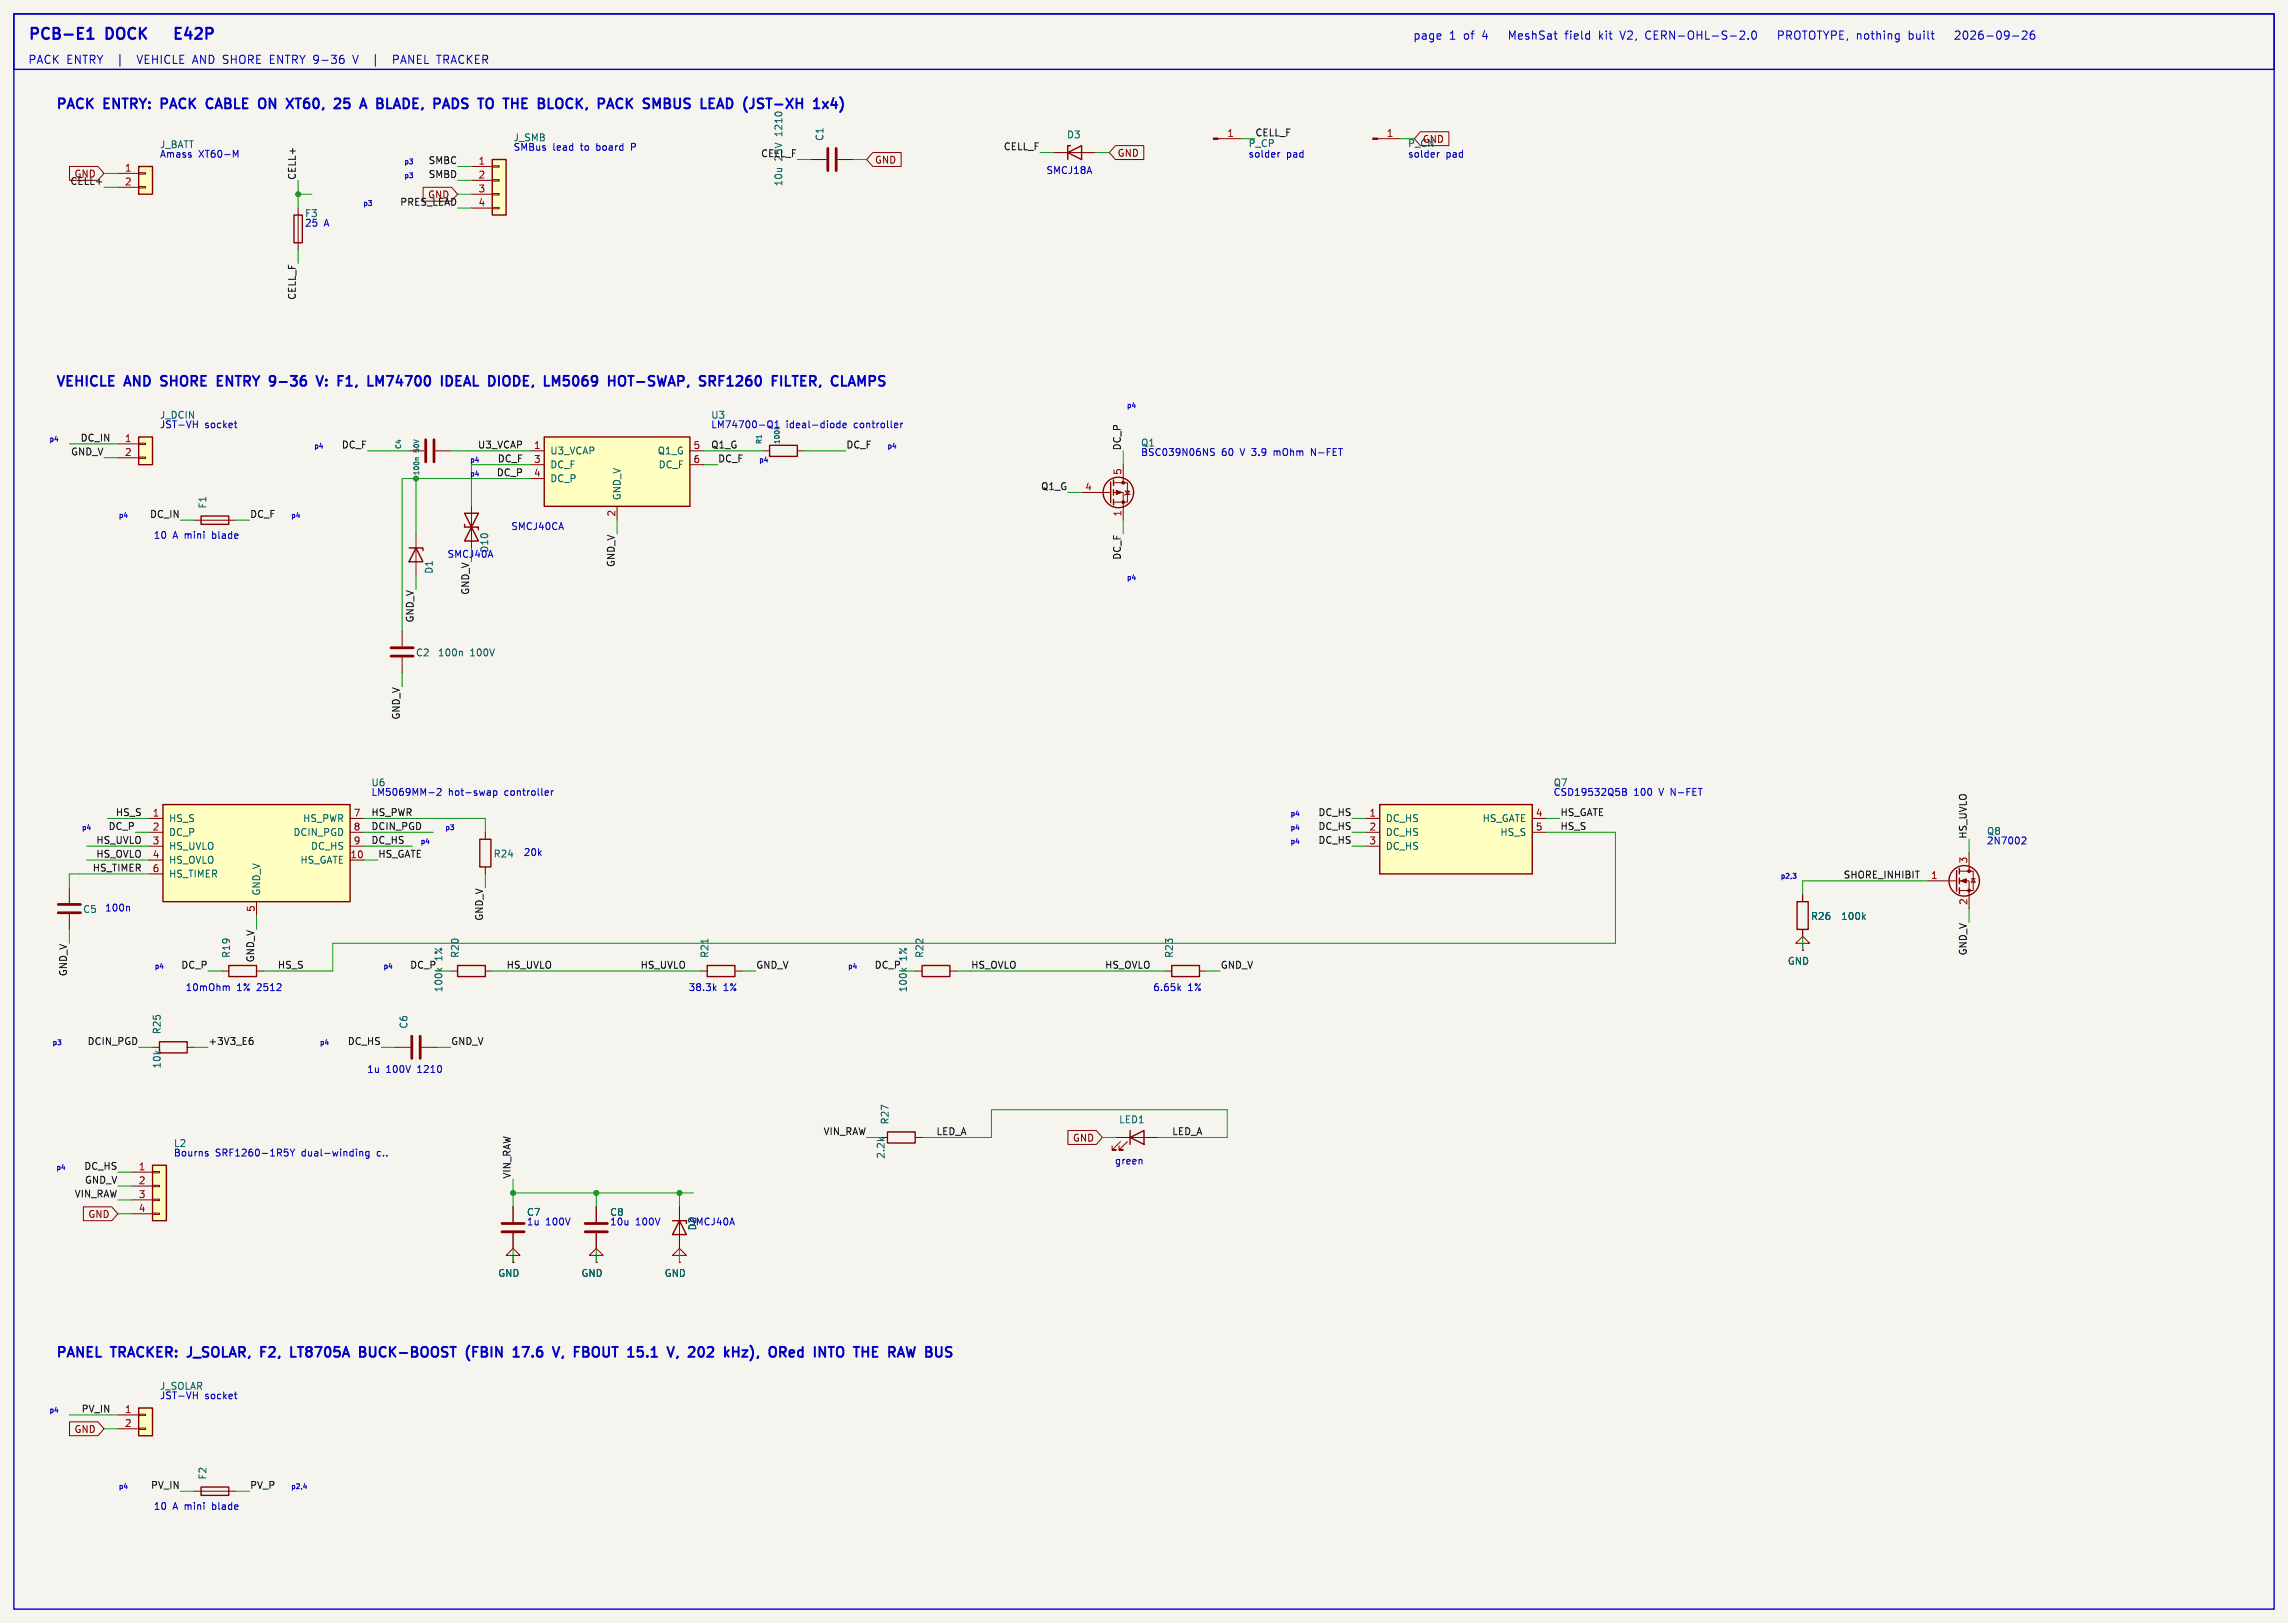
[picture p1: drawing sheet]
<svg xmlns="http://www.w3.org/2000/svg" width="419mm" height="297mm" viewBox="0 0 419 297" stroke-linecap="round" stroke-linejoin="round" font-family="sans-serif">
<defs><g id="words">
<g font-size="2.8" fill="#0000c2">
<text x="5.1" y="7.4">PCB-E1</text>
<text x="19.6" y="7.4">DOCK</text>
<text x="34.7" y="7.4">E42P</text>
</g>
<g font-size="2.5" fill="#0000c2">
<text x="10.2" y="20.1">PACK</text>
<text x="19.2" y="20.1">ENTRY:</text>
<text x="30.4" y="20.1">PACK</text>
<text x="39.4" y="20.1">CABLE ON</text>
<text x="55.6" y="20.1">XT60,</text>
<text x="65.1" y="20.1">25</text>
<text x="70.6" y="20.1">A</text>
<text x="74.2" y="20.1">BLADE,</text>
<text x="85.4" y="20.1">PADS</text>
<text x="94.3" y="20.1">TO</text>
<text x="99.7" y="20.1">THE</text>
<text x="106.7" y="20.1">BLOCK,</text>
<text x="118.3" y="20.1">PACK</text>
<text x="127.4" y="20.1">SMBUS</text>
<text x="138.6" y="20.1">LEAD (JST-XH</text>
<text x="10.2" y="70.9">VEHICLE</text>
<text x="23.1" y="70.9">AND</text>
<text x="30.4" y="70.9">SHORE</text>
<text x="41.4" y="70.9">ENTRY</text>
<text x="51.7" y="70.9">9-36</text>
<text x="61.2" y="70.9">V:</text>
<text x="65.7" y="70.9">F1,</text>
<text x="71.9" y="70.9">LM74700</text>
<text x="86" y="70.9">IDEAL</text>
<text x="95.4" y="70.9">DIODE,</text>
<text x="106.3" y="70.9">LM5069</text>
<text x="118.8" y="70.9">HOT-SWAP,</text>
<text x="136.2" y="70.9">SRF1260</text>
<text x="150.2" y="70.9">FILTER,</text>
<text x="161.8" y="70.9">CLAMPS</text>
<text x="10.2" y="248.7">PANEL</text>
<text x="20.6" y="248.7">TRACKER: J_SOLAR,</text>
<text x="49.3" y="248.7">F2,</text>
<text x="55.6" y="248.7">LT8705A</text>
<text x="68.9" y="248.7">BUCK-BOOST</text>
<text x="89.1" y="248.7">(FBIN</text>
<text x="98.5" y="248.7">17.6</text>
<text x="106.6" y="248.7">V,</text>
<text x="111.1" y="248.7">FBOUT</text>
<text x="121.7" y="248.7">15.1</text>
<text x="129.8" y="248.7">V,</text>
<text x="134.3" y="248.7">202</text>
<text x="141.5" y="248.7">kHz),</text>
<text x="150.4" y="248.7">ORed</text>
<text x="159.4" y="248.7">INTO</text>
<text x="167.5" y="248.7">THE</text>
<text x="174.5" y="248.7">RAW BUS</text>
</g>
<g font-size="2.1" fill="#0000c2">
<text x="5.1" y="11.8">PACK ENTRY</text>
<text x="21.6" y="11.8">|</text>
<text x="25.7" y="11.8">VEHICLE AND SHORE ENTRY 9-36</text>
<text x="73.9" y="11.8">PANEL TRACKER</text>
<text x="258.8" y="7.4">page</text>
<text x="265.4" y="7.4">1</text>
<text x="268.2" y="7.4">of</text>
<text x="271.7" y="7.4">4</text>
<text x="277" y="7.4">MeshSat</text>
<text x="287.5" y="7.4">field</text>
<text x="293.8" y="7.4">kit</text>
<text x="297.9" y="7.4">V2,</text>
<text x="302.6" y="7.4">CERN-OHL-S-2.0</text>
<text x="327.4" y="7.4">PROTOTYPE, nothing</text>
<text x="351.6" y="7.4">built</text>
<text x="360.6" y="7.4">2026-09-26</text>
</g>
<g font-size="1.8" fill="#0000c2">
<text x="29.2" y="29">Amass</text>
<text x="36.4" y="29">XT60-M</text>
<text x="94" y="27.7">SMBus</text>
<text x="101.3" y="27.7">lead</text>
<text x="106.5" y="27.7">to</text>
<text x="109.5" y="27.7">board</text>
<text x="116.1" y="27.7">P</text>
<text x="228.6" y="29">solder</text>
<text x="235.6" y="29">pad</text>
<text x="257.8" y="29">solder</text>
<text x="264.8" y="29">pad</text>
<text x="191.6" y="31.9">SMCJ18A</text>
<text x="55.8" y="41.6">25</text>
<text x="59.4" y="41.6">A</text>
<text x="29.2" y="78.5">JST-VH</text>
<text x="37.5" y="78.5">socket</text>
<text x="130.2" y="78.5">LM74700-Q1</text>
<text x="144" y="78.5">ideal-diode</text>
<text x="156.5" y="78.5">controller</text>
<text x="208.9" y="83.6">BSC039N06NS</text>
<text x="208.9" y="81.9">Q1</text>
<text x="223.7" y="83.6">60</text>
<text x="227.3" y="83.6">V 3.9</text>
<text x="233.8" y="83.6">mOhm</text>
<text x="240.8" y="83.6">N-FET</text>
<text x="28.1" y="98.8">10</text>
<text x="31.7" y="98.8">A mini</text>
<text x="39.1" y="98.8">blade</text>
<text x="89.6" y="101.3" transform="rotate(-90 89.6 101.3)">D10</text>
<text x="93.5" y="97.1">SMCJ40CA</text>
<text x="81.9" y="102.2">SMCJ40A</text>
<text x="67.9" y="145.8">LM5069MM-2</text>
<text x="82.1" y="145.8">hot-swap</text>
<text x="92.5" y="145.8">controller</text>
<text x="284.5" y="145.8">CSD19532Q5B</text>
<text x="284.5" y="144.2">Q7</text>
<text x="299.3" y="145.8">100</text>
<text x="304.1" y="145.8">V N-FET</text>
<text x="363.9" y="154.7">2N7002</text>
<text x="363.9" y="153.1">Q8</text>
<text x="95.8" y="156.8">20k</text>
<text x="19.1" y="167">100n</text>
<text x="33.9" y="181.6">10mOhm</text>
<text x="43.4" y="181.6">1%</text>
<text x="47.2" y="181.6">2512</text>
<text x="126" y="181.6">38.3k</text>
<text x="132.5" y="181.6">1%</text>
<text x="211.1" y="181.6">6.65k</text>
<text x="217.6" y="181.6">1%</text>
<text x="67.2" y="196.5">1u</text>
<text x="70.7" y="196.5">100V</text>
<text x="76.6" y="196.5">1210</text>
<text x="31.7" y="211.8">Bourns</text>
<text x="31.8" y="210.2">L2</text>
<text x="39.5" y="211.8">SRF1260-1R5Y</text>
<text x="55.4" y="211.8">dual-winding</text>
<text x="69.4" y="211.8">c..</text>
<text x="204.1" y="213.3">green</text>
<text x="96.4" y="224.5">1u</text>
<text x="99.9" y="224.5">100V</text>
<text x="111.6" y="224.5">10u</text>
<text x="116.4" y="224.5">100V</text>
<text x="126.1" y="224.5">SMCJ40A</text>
<text x="29.2" y="256.3">JST-VH</text>
<text x="29.2" y="254.7">J_SOLAR</text>
<text x="37.5" y="256.3">socket</text>
<text x="28.1" y="276.6">10</text>
<text x="31.7" y="276.6">A mini</text>
<text x="39.1" y="276.6">blade</text>
</g>
<g font-size="1.8" fill="#006464">
<text x="29.2" y="27.3">J_BATT</text>
<text x="94" y="26.1">J_SMB</text>
<text x="143.5" y="24.8" transform="rotate(-90 143.5 24.8)">1210</text>
<text x="151" y="25.9" transform="rotate(-90 151 25.9)">C1</text>
<text x="195.3" y="25.5">D3</text>
<text x="228.6" y="27.1">P_CP</text>
<text x="257.8" y="27.1">P_CN</text>
<text x="143.5" y="34.2" transform="rotate(-90 143.5 34.2)">10u</text>
<text x="55.8" y="39.9">F3</text>
<text x="29.2" y="76.9">J_DCIN</text>
<text x="130.2" y="76.9">U3</text>
<text x="100.7" y="83.4">U3_VCAP</text>
<text x="120.4" y="83.4">Q1_G</text>
<text x="100.7" y="86">DC_F</text>
<text x="100.7" y="88.5">DC_P</text>
<text x="120.6" y="86">DC_F</text>
<text x="38" y="93.2" transform="rotate(-90 38 93.2)">F1</text>
<text x="113.9" y="91.7" transform="rotate(-90 113.9 91.7)">GND_V</text>
<text x="79.5" y="105.2" transform="rotate(-90 79.5 105.2)">D1</text>
<text x="76.1" y="120.4">C2</text>
<text x="80.1" y="120.4">100n</text>
<text x="86.1" y="120.4">100V</text>
<text x="67.9" y="144.2">U6</text>
<text x="30.9" y="150.7">HS_S</text>
<text x="30.9" y="153.3">DC_P</text>
<text x="30.9" y="155.8">HS_UVLO</text>
<text x="53.7" y="153.3">DCIN_PGD</text>
<text x="55.4" y="150.7">HS_PWR</text>
<text x="56.9" y="155.8">DC_HS</text>
<text x="253.7" y="150.7">DC_HS</text>
<text x="253.7" y="153.3">DC_HS</text>
<text x="253.7" y="155.8">DC_HS</text>
<text x="271.5" y="150.7">HS_GATE</text>
<text x="274.7" y="153.3">HS_S</text>
<text x="30.9" y="158.3">HS_OVLO</text>
<text x="30.9" y="160.9">HS_TIMER</text>
<text x="54.9" y="158.3">HS_GATE</text>
<text x="90.3" y="157.2">R24</text>
<text x="15.1" y="167.4">C5</text>
<text x="47.9" y="164.1" transform="rotate(-90 47.9 164.1)">GND_V</text>
<text x="331.6" y="168.6">R26</text>
<text x="337.1" y="168.6">100k</text>
<text x="42.3" y="175.5" transform="rotate(-90 42.3 175.5)">R19</text>
<text x="84.2" y="175.5" transform="rotate(-90 84.2 175.5)">R20</text>
<text x="130" y="175.5" transform="rotate(-90 130 175.5)">R21</text>
<text x="169.3" y="175.5" transform="rotate(-90 169.3 175.5)">R22</text>
<text x="215" y="175.5" transform="rotate(-90 215 175.5)">R23</text>
<text x="327.4" y="176.8">GND</text>
<text x="81.2" y="181.8" transform="rotate(-90 81.2 181.8)">100k</text>
<text x="166.3" y="181.8" transform="rotate(-90 166.3 181.8)">100k</text>
<text x="29.6" y="189.5" transform="rotate(-90 29.6 189.5)">R25</text>
<text x="74.8" y="188.5" transform="rotate(-90 74.8 188.5)">C6</text>
<text x="29.6" y="195.8" transform="rotate(-90 29.6 195.8)">10k</text>
<text x="163" y="206" transform="rotate(-90 163 206)">R27</text>
<text x="204.9" y="205.9">LED1</text>
<text x="162.2" y="212.3" transform="rotate(-90 162.2 212.3)">2.2k</text>
<text x="96.4" y="222.8">C7</text>
<text x="111.7" y="222.8">C8</text>
<text x="127.7" y="225.4" transform="rotate(-90 127.7 225.4)">D2</text>
<text x="91.2" y="234">GND</text>
<text x="106.4" y="234">GND</text>
<text x="121.6" y="234">GND</text>
<text x="38" y="271" transform="rotate(-90 38 271)">F2</text>
</g>
<g font-size="1.8" fill="#0f0f0f">
<text x="139.3" y="28.9">CELL_F</text>
<text x="143.5" y="29.5" transform="rotate(-90 143.5 29.5)">25V</text>
<text x="183.8" y="27.6">CELL_F</text>
<text x="229.9" y="25.1">CELL_F</text>
<text x="12.8" y="33.9">CELL+</text>
<text x="13.5" y="32.7">GND</text>
<text x="54.3" y="33" transform="rotate(-90 54.3 33)">CELL+</text>
<text x="78.4" y="30.1">SMBC</text>
<text x="78.4" y="32.7">SMBD</text>
<text x="73.2" y="37.8">PRES_LEAD</text>
<text x="78.3" y="36.5">GND</text>
<text x="54.3" y="55" transform="rotate(-90 54.3 55)">CELL_F</text>
<text x="12.9" y="83.5">GND_V</text>
<text x="14.7" y="80.9">DC_IN</text>
<text x="62.5" y="82.2">DC_F</text>
<text x="87.5" y="82.2">U3_VCAP</text>
<text x="130.2" y="82.2">Q1_G</text>
<text x="154.9" y="82.2">DC_F</text>
<text x="205.4" y="82.6" transform="rotate(-90 205.4 82.6)">DC_P</text>
<text x="90.9" y="87.3">DC_P</text>
<text x="91.1" y="84.7">DC_F</text>
<text x="131.4" y="84.7">DC_F</text>
<text x="190.6" y="89.8">Q1_G</text>
<text x="27.4" y="94.9">DC_IN</text>
<text x="45.7" y="94.9">DC_F</text>
<text x="112.7" y="103.9" transform="rotate(-90 112.7 103.9)">GND_V</text>
<text x="205.4" y="102.6" transform="rotate(-90 205.4 102.6)">DC_F</text>
<text x="86" y="109" transform="rotate(-90 86 109)">GND_V</text>
<text x="75.9" y="114.1" transform="rotate(-90 75.9 114.1)">GND_V</text>
<text x="73.3" y="131.9" transform="rotate(-90 73.3 131.9)">GND_V</text>
<text x="21.1" y="149.5">HS_S</text>
<text x="67.9" y="149.5">HS_PWR</text>
<text x="241.4" y="149.5">DC_HS</text>
<text x="285.8" y="149.5">HS_GATE</text>
<text x="17.6" y="154.6">HS_UVLO</text>
<text x="19.8" y="152.1">DC_P</text>
<text x="67.9" y="152.1">DCIN_PGD</text>
<text x="67.9" y="154.6">DC_HS</text>
<text x="241.4" y="152.1">DC_HS</text>
<text x="241.4" y="154.6">DC_HS</text>
<text x="285.8" y="152.1">HS_S</text>
<text x="360.3" y="153.7" transform="rotate(-90 360.3 153.7)">HS_UVLO</text>
<text x="16.9" y="159.7">HS_TIMER</text>
<text x="17.6" y="157.1">HS_OVLO</text>
<text x="69.2" y="157.1">HS_GATE</text>
<text x="337.6" y="160.9">SHORE_INHIBIT</text>
<text x="88.6" y="168.7" transform="rotate(-90 88.6 168.7)">GND_V</text>
<text x="12.4" y="178.8" transform="rotate(-90 12.4 178.8)">GND_V</text>
<text x="33.1" y="177.5">DC_P</text>
<text x="46.6" y="176.3" transform="rotate(-90 46.6 176.3)">GND_V</text>
<text x="50.8" y="177.5">HS_S</text>
<text x="75" y="177.5">DC_P</text>
<text x="81.2" y="176" transform="rotate(-90 81.2 176)">1%</text>
<text x="92.7" y="177.5">HS_UVLO</text>
<text x="117.2" y="177.5">HS_UVLO</text>
<text x="138.4" y="177.5">GND_V</text>
<text x="160.1" y="177.5">DC_P</text>
<text x="166.3" y="176" transform="rotate(-90 166.3 176)">1%</text>
<text x="177.8" y="177.5">HS_OVLO</text>
<text x="202.3" y="177.5">HS_OVLO</text>
<text x="223.5" y="177.5">GND_V</text>
<text x="360.3" y="175" transform="rotate(-90 360.3 175)">GND_V</text>
<text x="15.9" y="191.4">DCIN_PGD</text>
<text x="38.1" y="191.4">+3V3_E6</text>
<text x="63.6" y="191.4">DC_HS</text>
<text x="82.5" y="191.4">GND_V</text>
<text x="150.7" y="207.9">VIN_RAW</text>
<text x="171.4" y="207.9">LED_A</text>
<text x="214.6" y="207.9">LED_A</text>
<text x="15.3" y="214.3">DC_HS</text>
<text x="93.6" y="215.9" transform="rotate(-90 93.6 215.9)">VIN_RAW</text>
<text x="13.6" y="219.4">VIN_RAW</text>
<text x="15.5" y="216.8">GND_V</text>
<text x="14.9" y="258.7">PV_IN</text>
<text x="27.6" y="272.7">PV_IN</text>
<text x="45.7" y="272.7">PV_P</text>
</g>
<g font-size="1.8" fill="#840000">
<text x="204.6" y="28.9">GND</text>
<text x="260.5" y="26.4">GND</text>
<text x="160.2" y="30.2">GND</text>
<text x="196.4" y="209.2">GND</text>
<text x="16.1" y="223.2">GND</text>
<text x="13.5" y="262.6">GND</text>
</g>
<g font-size="1.8" fill="#a90000">
<text x="224.7" y="25.1">1</text>
<text x="253.9" y="25.1">1</text>
<text x="22.8" y="31.5">1</text>
<text x="22.8" y="34">2</text>
<text x="87.6" y="30.2">1</text>
<text x="87.6" y="32.8">2</text>
<text x="87.6" y="35.3">3</text>
<text x="87.6" y="37.8">4</text>
<text x="22.8" y="81">1</text>
<text x="22.8" y="83.6">2</text>
<text x="97.7" y="82.3">1</text>
<text x="126.9" y="82.3">5</text>
<text x="97.7" y="84.8">3</text>
<text x="97.7" y="87.4">4</text>
<text x="126.9" y="84.8">6</text>
<text x="198.7" y="89.9">4</text>
<text x="205.5" y="87.1" transform="rotate(-90 205.5 87.1)">5</text>
<text x="112.8" y="94.7" transform="rotate(-90 112.8 94.7)">2</text>
<text x="205.5" y="94.7" transform="rotate(-90 205.5 94.7)">1</text>
<text x="27.9" y="149.6">1</text>
<text x="64.7" y="149.6">7</text>
<text x="250.8" y="149.6">1</text>
<text x="281.2" y="149.6">4</text>
<text x="27.9" y="152.1">2</text>
<text x="27.9" y="154.7">3</text>
<text x="64.7" y="152.1">8</text>
<text x="64.7" y="154.7">9</text>
<text x="250.8" y="152.1">2</text>
<text x="250.8" y="154.7">3</text>
<text x="281.2" y="152.1">5</text>
<text x="27.9" y="157.2">4</text>
<text x="27.9" y="159.8">6</text>
<text x="64.1" y="157.2">10</text>
<text x="353.6" y="161">1</text>
<text x="360.4" y="158.2" transform="rotate(-90 360.4 158.2)">3</text>
<text x="46.7" y="167.1" transform="rotate(-90 46.7 167.1)">5</text>
<text x="360.4" y="165.8" transform="rotate(-90 360.4 165.8)">2</text>
<text x="25.3" y="214.4">1</text>
<text x="25.3" y="216.9">2</text>
<text x="25.3" y="219.5">3</text>
<text x="25.3" y="222">4</text>
<text x="22.8" y="258.8">1</text>
<text x="22.8" y="261.4">2</text>
</g>
<g font-size="1.3" fill="#0000c2">
<text x="74" y="32.7">p3</text>
<text x="74" y="30.1">p3</text>
<text x="66.5" y="37.8">p3</text>
<text x="206.3" y="74.8">p4</text>
<text x="9" y="80.9">p4</text>
<text x="57.5" y="82.2">p4</text>
<text x="143" y="81.4" transform="rotate(-90 143 81.4)">100k</text>
<text x="162.5" y="82.2">p4</text>
<text x="86" y="87.3">p4</text>
<text x="86" y="84.7">p4</text>
<text x="139" y="84.7">p4</text>
<text x="21.7" y="94.9">p4</text>
<text x="53.2" y="94.9">p4</text>
<text x="206.3" y="106.3">p4</text>
<text x="236.3" y="149.5">p4</text>
<text x="14.9" y="152.1">p4</text>
<text x="77" y="154.6">p4</text>
<text x="81.5" y="152.1">p3</text>
<text x="236.3" y="152.1">p4</text>
<text x="236.3" y="154.6">p4</text>
<text x="326.1" y="160.9">p2,3</text>
<text x="28.3" y="177.5">p4</text>
<text x="70.2" y="177.5">p4</text>
<text x="155.3" y="177.5">p4</text>
<text x="9.5" y="191.4">p3</text>
<text x="58.5" y="191.4">p4</text>
<text x="10.3" y="214.3">p4</text>
<text x="9" y="258.7">p4</text>
<text x="21.7" y="272.7">p4</text>
<text x="53.2" y="272.7">p2,4</text>
</g>
<g font-size="1.3" fill="#006464">
<text x="73.7" y="82.3" transform="rotate(-90 73.7 82.3)">C4</text>
<text x="77" y="82.8" transform="rotate(-90 77 82.8)">50V</text>
<text x="139.7" y="81.4" transform="rotate(-90 139.7 81.4)">R1</text>
<text x="77" y="87.1" transform="rotate(-90 77 87.1)">100n</text>
</g>
</g></defs>
<path d="M0 0h419.1v297.2h-419.1z" fill="#f5f4ef" stroke="#f5f4ef" stroke-width=".18"/>
<path d="M151.6 27.2v4M153.2 27.2v4" fill="none" stroke="#840000" stroke-width=".51"/>
<g fill="none" stroke="#840000" stroke-width=".18">
<path d="M148.6 29.2h2.8M153.4 29.2h2.8M193 27.9h7.7M139.7 82.6h1.3M146 82.6h1.3M198.1 90.2h5.4M204 88.4h2.5v3.5h-2.5M204 90.2h1.7v5.1M205.7 85.1v3.3M206.1 89.9h.8l-.4 .7zM207 90.4l-.1 .2h-.8l-.1 .1M213.4 177.8h1.2"/>
<path d="M219.7 177.8h1.3M27.9 191.8h1.3M34.3 191.8h1.3"/>
</g>
<g fill="none" stroke="#840000" stroke-width=".25">
<path d="M195.6 27.9l2.5-1.2v2.5zM196.1 26.7h-.5v2.5M141 81.5h5v2.1h-5zM203.5 88.3v3.8M204 87.9v1M204 89.7v1M204 91.4v1.1M214.6 176.8h5.1v2h-5.1zM29.2 190.8h5.1v2h-5.1z"/>
<circle cx="204.9" cy="90.2" r="2.79"/>
</g>
<g fill="#840000" stroke="#840000" stroke-width=".18">
<path d="M204.5 89.8l1 .4-1 .4z"/>
<circle cx="205.7" cy="88.4" r=".25"/>
<circle cx="205.7" cy="91.9" r=".25"/>
</g>
<path d="M142.1 78.2l.4 .3M142.7 78.2l-.3 .2" fill="none" stroke="#006464" stroke-width=".18"/>
<path d="M99.7 80h26.7v12.7h-26.7z" fill="#ffffc2"/>
<path d="M36.8 94.5h5.1v1.5h-5.1zM99.7 80h26.7v12.7h-26.7zM74.9 100.3h2.6v.5M76.2 100.3l1.3 2.6h-2.6z" fill="none" stroke="#840000" stroke-width=".25"/>
<path d="M35.6 95.3h7.6M76.2 97.8v7.6M97.1 82.6h2.6M97.1 85.1h2.6M97.1 87.6h2.6M113 92.7v2.6M126.4 82.6h2.5M126.4 85.1h2.5M73.7 115.6v2.8M73.7 120.4v2.8" fill="none" stroke="#840000" stroke-width=".18"/>
<path d="M71.6 118.6h4.1M71.6 120.1h4.1" fill="none" stroke="#840000" stroke-width=".51"/>
<path d="M84.5 119.2l.2 .2v.7" fill="none" stroke="#006464" stroke-width=".18"/>
<path d="M90.2 29.2h2.5v10.2h-2.5z" fill="#ffffc2"/>
<g fill="none" stroke="#840000" stroke-width=".25">
<path d="M53.8 39.4h1.6v5.1h-1.6zM90.2 29.2h2.5v10.2h-2.5zM85.1 94l2.5 5.1h-2.5l2.5-5.1zM85.1 96v.5h2.5v.5M87.9 153.7h2v5.1h-2zM358.4 159.4v3.8M358.9 159v1M41.9 176.8h5.1v2h-5.1zM83.8 176.8h5.1v2h-5.1zM329.2 165.1h2v5.1h-2zM358.9 160.8v1M358.9 162.6v1"/>
<circle cx="359.8" cy="161.3" r="2.79"/>
</g>
<g fill="none" stroke="#840000" stroke-width=".18">
<path d="M54.6 38.1v7.6M86.4 30.5h3.8M86.4 33h3.8M86.4 35.6h3.8M86.4 38.1h3.8M90.2 30.4h1.2v.2h-1.2zM90.2 32.9h1.2v.2h-1.2zM90.2 35.4h1.2v.3h-1.2zM90.2 38h1.2v.2h-1.2zM74.9 82.6h2.8M79.8 82.6h2.7M86.4 92.7v7.6"/>
<path d="M88.9 152.4v1.3M88.9 158.8v1.2M358.9 159.5h2.5v3.6h-2.5M360.7 156.2v3.3M12.7 162.6v2.8M12.7 167.4v2.8M40.6 177.8h1.3M47 177.8h1.3M82.5 177.8h1.3M88.9 177.8h1.3M330.2 163.8v1.3M330.2 170.2v1.3"/>
<path d="M353.1 161.3h5.3M358.9 161.3h1.8v5.1M361.1 160.9h.7M361.4 160.9l.4 .6h-.7zM72.4 191.8h2.8M77.2 191.8h2.8"/>
</g>
<path d="M78 80.5v4.1M79.5 80.5v4.1M10.7 165.6h4M10.7 167.1h4M75.4 189.7v4.1M77 189.7v4.1" fill="none" stroke="#840000" stroke-width=".51"/>
<path d="M76.7 83.8h-.5l-.1 .3M80.1 177.3l.5 .5M80.9 177.3l-.4 .3M341.3 167.9l.4 .5M341.7 167.5l-.5 .5" fill="none" stroke="#006464" stroke-width=".18"/>
<g fill="#840000" stroke="#840000" stroke-width=".18">
<path d="M359.2 161.3l1-.4v.8z"/>
<circle cx="360.7" cy="159.5" r=".25"/>
<circle cx="360.7" cy="163.1" r=".25"/>
</g>
<path d="M29.9 147.3h34.2v17.8h-34.2z" fill="#ffffc2"/>
<path d="M29.9 147.3h34.2v17.8h-34.2zM129.5 176.8h5.1v2h-5.1zM168.9 176.8h5.1v2h-5.1zM162.6 207.3h5v2h-5zM207 208.3l2.5-1.3v2.6zM207 207v2.6M123.2 223.5h2.5v.5M124.5 223.5l1.2 2.6h-2.5zM36.8 272.3h5.1v1.5h-5.1z" fill="none" stroke="#840000" stroke-width=".25"/>
<g fill="none" stroke="#840000" stroke-width=".18">
<path d="M223.1 25.4h4.2M252.3 25.4h4.2M27.3 149.9h2.6M27.3 152.4h2.6M27.3 154.9h2.6M27.3 157.5h2.6M64.1 149.9h2.6M64.1 152.4h2.6M64.1 154.9h2.6M64.1 157.5h2.6M27.3 160h2.6M47 165.1v2.5"/>
<path d="M128.3 177.8h1.2M134.6 177.8h1.3M167.6 177.8h1.3M174 177.8h1.3M161.3 208.3h1.3M167.6 208.3h1.3M204.5 208.3h7.6M205.2 209l-1.5 1.6h.8h-.8v-.8M206.5 209l-1.5 1.6h.7h-.7v-.8M94 229.9h1.2l-1.2-1.3-1.3 1.3h1.3v1.2M94 231.1h.1M109.2 229.9h1.3l-1.3-1.3-1.3 1.3h1.3v1.2"/>
<path d="M109.2 231.1h.1M109.2 221v2.8M109.2 225.8v2.8M124.5 229.9h1.2l-1.2-1.3-1.3 1.3h1.3v1.2M124.5 231.1h.1M124.5 221v7.6M35.6 273.1h7.6"/>
</g>
<path d="M129.7 172v.7M165.2 177.3l.5 .5M166 177.3l-.4 .3" fill="none" stroke="#006464" stroke-width=".18"/>
<path d="M107.2 224h4.1M107.2 225.6h4.1" fill="none" stroke="#840000" stroke-width=".51"/>
<g fill="#840000" stroke="#840000" stroke-width=".18">
<path d="M251.5 25.3h.8v.2h-.8z"/>
<path d="M222.2 25.3h.9v.2h-.9z"/>
</g>
<path d="M25.4 257.8h2.5v5.1h-2.5z" fill="#ffffc2"/>
<path d="M25.4 257.8h2.5v5.1h-2.5z" fill="none" stroke="#840000" stroke-width=".25"/>
<path d="M94 221v2.8M94 225.8v2.8M21.6 259.1h3.8M25.4 259h1.3v.2h-1.3zM21.6 261.6h3.8M25.4 261.5h1.3v.2h-1.3z" fill="none" stroke="#840000" stroke-width=".18"/>
<path d="M91.9 224h4.1M91.9 225.6h4.1" fill="none" stroke="#840000" stroke-width=".51"/>
<path d="M27.9 213.4h2.6v10.1h-2.6z" fill="#ffffc2"/>
<path d="M27.9 213.4h2.6v10.1h-2.6z" fill="none" stroke="#840000" stroke-width=".25"/>
<path d="M24.1 214.6h3.8M24.1 217.2h3.8M24.1 219.7h3.8M27.9 214.5h1.3v.3h-1.3zM27.9 217h1.3v.3h-1.3zM27.9 219.6h1.3v.2h-1.3zM24.1 222.3h3.8M27.9 222.1h1.3v.3h-1.3z" fill="none" stroke="#840000" stroke-width=".18"/>
<path d="M252.7 147.3h28v12.7h-28z" fill="#ffffc2"/>
<path d="M252.7 147.3h28v12.7h-28z" fill="none" stroke="#840000" stroke-width=".25"/>
<path d="M250.2 149.9h2.5M250.2 152.4h2.5M250.2 154.9h2.5M280.7 149.9h2.5M280.7 152.4h2.5" fill="none" stroke="#840000" stroke-width=".18"/>
<path d="M25.4 30.5h2.5v5.1h-2.5z" fill="#ffffc2"/>
<path d="M25.4 30.5h2.5v5.1h-2.5z" fill="none" stroke="#840000" stroke-width=".25"/>
<path d="M21.6 31.8h3.8M21.6 34.3h3.8M25.4 31.6h1.3v.3h-1.3zM25.4 34.2h1.3v.2h-1.3zM330.2 172.7h1.3l-1.3-1.2-1.3 1.2h1.3v1.3M330.2 174h.1" fill="none" stroke="#840000" stroke-width=".18"/>
<path d="M25.4 80h2.5v5.1h-2.5z" fill="#ffffc2"/>
<path d="M25.4 80h2.5v5.1h-2.5z" fill="none" stroke="#840000" stroke-width=".25"/>
<g fill="none" stroke="#840000" stroke-width=".18">
<path d="M12.7 30.5h5.2l1.1 1.3-1.1 1.2h-5.2zM77.5 34.3h5.2l1.1 1.3-1.1 1.2h-5.2zM159.9 27.9h5.2v2.6h-5.2l-1.2-1.3zM204.3 26.7h5.2v2.5h-5.2l-1.1-1.3zM260.2 24.1h5.2v2.6h-5.2l-1.1-1.3zM21.6 81.3h3.8M21.6 83.8h3.8M25.4 81.2h1.3v.2h-1.3zM25.4 83.7h1.3v.2h-1.3zM330.2 174h.1M330.2 163.8v1.3M330.2 170.2v1.3"/>
<path d="M195.6 207h5.2l1.1 1.3-1.1 1.3h-5.2zM15.3 221h5.2l1.1 1.3-1.1 1.2h-5.2zM94 231.1h.1M94 221v2.8M94 225.8v2.8M109.2 231.1h.1M109.2 221v2.8M109.2 225.8v2.8M124.5 231.1h.1M124.5 221v2.5M124.5 226.1v2.5M12.7 260.3h5.2l1.1 1.3-1.1 1.3h-5.2z"/>
</g>
<path d="M45.9 190.5h.2l.3 .2-.1 .4-.4 .2M46.2 190h-.3" fill="none" stroke="#0f0f0f" stroke-width=".18"/>
<g fill="none" stroke="#009600" stroke-width=".18">
<path d="M19 34.3h2.6M19 31.8h2.6M54.6 35.6h2.5M54.6 33v5.1M83.8 33h2.6M83.8 35.6h2.6M83.8 38.1h2.6M83.8 30.5h2.6M146 29.2h2.6M156.2 29.2h2.5M190.5 27.9h2.5M200.7 27.9h2.5"/>
<path d="M227.3 25.4h2.6M256.5 25.4h2.6M54.6 45.7v2.6M12.7 81.3h8.9M19 83.8h2.6M33 95.3h2.6M43.2 95.3h2.5M67.3 82.6h7.6M76.2 87.6v10.2M82.5 82.6h14.6M97.1 87.6h-23.4v28M97.1 85.1h-10.7v7.6"/>
<path d="M113 95.3v2.5M128.9 82.6h10.8M128.9 85.1h2.5M147.3 82.6h7.6M195.6 90.2h2.5M205.7 82.6v2.5M205.7 95.3v2.5M76.2 105.4v2.6M86.4 100.3v2.6M73.7 123.2v2.5M15.9 154.9h11.4M15.9 157.5h11.4"/>
<path d="M19.7 149.9h7.6M24.8 152.4h2.5M66.7 149.9h22.2v2.5M66.7 152.4h12.7M66.7 154.9h8.9M66.7 157.5h2.5M247.6 149.9h2.6M247.6 152.4h2.6M247.6 154.9h2.6M283.2 149.9h2.5M283.2 152.4h12.7v20.3h-234.9v5.1h-12.7M360.7 153.7v2.5"/>
<path d="M12.7 170.2v2.5M27.3 160h-14.6v2.6M38.1 177.8h2.5M47 167.6v2.6M80 177.8h2.5M88.9 160v2.6M90.2 177.8h38.1M135.9 177.8h2.5M165.1 177.8h2.5M175.3 177.8h38.1M221 177.8h2.5M330.2 171.5v2.5"/>
<path d="M353.1 161.3h-22.9v2.5M360.7 166.4v2.5M25.4 191.8h2.5M35.6 191.8h2.5M69.8 191.8h2.6M80 191.8h2.5M21.6 217.2h2.5M21.6 219.7h2.5M21.6 214.6h2.5M94 215.9v5.1M94 218.4h33M109.2 218.4v2.6"/>
<path d="M124.5 218.4v2.6M158.7 208.3h2.6M168.9 208.3h12.7v-5.1h43.2v5.1h-12.7M201.9 208.3h2.6M21.6 222.3h2.5M94 228.6v2.5M109.2 228.6v2.5M124.5 228.6v2.5M12.7 259.1h8.9M19 261.6h2.6M33 273.1h2.6M43.2 273.1h2.5"/>
</g>
<g fill="none" stroke="#0000c2" stroke-width=".18">
<path d="M64.6 10.1l.5 1.5 .5-1.5M68.8 10v2.1M72.1 10.9l.7-.1 .2-.2-.1-.3-.2-.2h-.6v1.5M286.7 6.2h.5M293 5.7v1.5M293.2 6.6l.4 .6M293.6 6.2l-.6 .5M296.7 5.7l.5 1.5M301.5 6.8l.2 .3 .4 .1M302.1 5.7h-.4l-.2 .3M320.2 7v.2M321 5.8l.2-.1a.8 .8 0 0 1 .5 .7 .8 .8 0 0 1-.5 .8l-.2-.2-.1-.4z"/>
<path d="M325.8 6.5l.7-.1 .2-.2-.1-.4-.2-.1h-.6v1.5M349.7 6.2h.5l.2 .3v.4l-.1 .2h-.6M349.7 5.7v1.5M358.2 5.8l.5-.1 .2 .1 .1 .3-.9 1.1h.9M359.9 5.7a.94 .94 0 0 0 0 1.5M371.9 6.5l.3-.3 .4 .1 .1 .2v.4l-.3 .3-.4-.1-.1-.2M372.6 5.7a.59 .59 0 0 0-.7 .6M42.7 27.5l.5 .9 .4-.9v1.3M234.1 27.9v.9M234.4 27.9l-.3 .3M263.3 27.9v.9M263.7 27.9l-.4 .3"/>
<path d="M35.4 77.7h.7M36.1 77.1v1.2M42.9 77.5h.5M43.2 78.3h.2M140.7 77.2l.2-.1a.43 .43 0 0 1 .6 .4v.4a.43 .43 0 0 1-.3 .4 .43 .43 0 0 1-.5-.2M140.9 78l.6 .4M142 77.4l.3-.3v1.2M153.9 77.5h-.4l-.2 .2 .1 .6h.5M153.9 77.1v1.2M154.4 77.9l.6-.1v-.3h-.4l-.2 .2 .1 .6h.5M164.4 77.5v.3l-.6 .1M165 77.5v.8"/>
<path d="M165.4 77.5l-.4 .2M221.7 82.5l.7 .5-.2 .4-.5-.1M222.4 82.2l-.4-.1-.3 .3M240.2 83.4v-1.3l.7 1.3M78.6 145.2h.9M80.1 144.5l.5-.1 .2 .3-.8 .9h.8M90.4 144.9l.4-.1 .2 .2-.1 .6h-.5M90.4 144.8v1.3M100.4 144.9l.1 .2-.6 .1M101 144.8v.8M101.4 144.8l-.4 .2M297.2 144.4h.4l.3 .2-.3 .4 .3 .1v.3l-.2 .2h-.5z"/>
<path d="M297.2 145h.4M328.4 159.9h.6l-.3 .4M370.5 153.3h.5l.1 .3-.8 .9h.8M23.5 166l.2 .2v.6M328.9 160.3v.5M41.6 180.5l.4 .2v.7M130.8 180.9l.4 .5M131.2 180.5l-.5 .5M215.9 180.9l.4 .5M216.3 180.5l-.5 .5M37.8 211.3h.3v.2l-.1 .2h-.3M37.8 210.8l.3 .1"/>
<path d="M52.1 210.4h.6M52.2 210.9h.3l.3 .2-.1 .5-.5 .1M53.1 210.4l.5 .7M53.6 211.1v.6M54 210.4l-.4 .7M65.9 211l.2-.2 .3 .1v.8M65.9 210.8v.9M67.6 210.9l-.4-.1-.2 .3 .1 .5h.5M67.6 210.8v1.1l-.3 .2-.3-.1M209.1 212.4l.1 .7M36.1 254.9v1.2M42.9 255.3h.5"/>
<path d="M43.2 256.1h.2M55.6 272.3h.6"/>
</g>
<g fill="none" stroke="#0000c2" stroke-width=".36">
<path d="M29.6 19h.7M30.3 18h-.7v1.8M38.2 18.1h.7M38.2 19.7h.7M54.1 18h1M54.6 18v1.8M64 18h-.9l-.1 .9 .3-.2 .6 .1 .2 .3-.1 .6-.3 .1h-.4l-.3-.1M69.1 18.9h.6M69.7 18.9l.3 .1M69.9 18.1l-.8-.1v1.8h.7M69.9 18.8l-.2 .1M72.7 18l.6 1.8"/>
<path d="M84.6 19.7l.3 .1M84.7 18.2v.5M92.2 18h1M98.7 18.9h.6M99.3 18h-.6v1.8h.7M105.6 18v1.8M105.9 18.8l.8 1M106.7 18l-1.1 1.1M126.1 18l.3 .1M126.3 19.1v.6M138 19.3a.58 .58 0 0 1-.7 .5M29.5 70.5l.3 .1"/>
<path d="M29.6 69v.5M39.9 69.7h.6M39.9 70.6h.8M39.9 68.8h.8M58 68.8l.6 1.8 .6-1.8M59.8 70.5v.1M59.8 69.5v.2M63.5 70.6h1M69.5 70.1l.6-1.3v1.8M70.8 68.8h1.2M83.6 69.7h.6M84.5 68.8h-.9v1.8h.9"/>
<path d="M85.1 70.1h.9M85.6 68.8l-.6 1.8M94.1 68.8l.7 .1M94.8 70.5l-.7 .1M105.7 68.9l-.3-.1a1.13 1.13 0 0 0 0 1.8l.3-.1M116.7 69.9h1.4M133.2 70.6h1.1M135.6 68.8h-.4l-.3 .2M135.9 69.6l-1 1h1.1M146.8 70.6h.8M146.8 68.8h.8M148.4 69.8h.7a.49 .49 0 0 0 .3-.5 .49 .49 0 0 0-.3-.5h-.7v1.8"/>
<path d="M148.8 69.8l.6 .8M161 70.5l.3 .1M161.1 69v.5M47.9 247.5h.6M47.9 246.6h.8M53.3 248.4h.9M54.5 246.6h1.1M66.8 247.6a.49 .49 0 0 1 0 .7M66.8 246.8v.5M67.7 246.6v1.5l.2 .2 .5 .1M86.7 247.5h.6M86.7 246.6h.8"/>
<path d="M88.2 247.5h.6M88.8 246.6h-.6v1.8h.7M95.7 246.6h1.2l-.8 1.8M97.6 248.3v.1M105.3 247.5h.6M106.1 246.6h-.8v1.8M109.7 246.9v1.3M126.9 246.6l.2 .1a.49 .49 0 0 1 0 .7l-1 1h1.1M128.9 247.3a.66 .66 0 0 0-.4-.7h-.2a1.13 1.13 0 0 0 0 1.8h.2a.66 .66 0 0 0 .4-.7M133 247.7l.5 .7M133.5 247.2l-.7 .7M149.3 246.6v1.8"/>
<path d="M158 247.5h1M158 246.6v1.8M166.1 246.6l.4 1.8 .3-1.3M173.3 248.3l.6 .1M173.3 247.1a.66 .66 0 0 0 .6 .5M174 246.6h-.4l-.3 .4"/>
</g>
<path d="M16 7.1h1.2M16 5.7l.6-.6v2M32.2 6.1h.7M33.2 5.1h-1v2h1" fill="none" stroke="#0000c2" stroke-width=".4"/>
<path d="M2.5 2.5h414.1v292.1h-414.1zM2.5 2.5h414.1v10.2h-414.1z" fill="none" stroke="#0000c2" stroke-width=".25"/>
<path d="M341.3 167.9l.4 .5M341.7 167.5l-.5 .5" fill="none" stroke="#006464" stroke-width=".18"/>
<g fill="#009600" stroke="#009600" stroke-width=".18">
<circle cx="54.6" cy="35.6" r=".46"/>
<circle cx="76.2" cy="87.6" r=".46"/>
<circle cx="94" cy="218.4" r=".46"/>
<circle cx="109.2" cy="218.4" r=".46"/>
<circle cx="124.5" cy="218.4" r=".46"/>
</g>
<use href="#words"/>
</svg>
